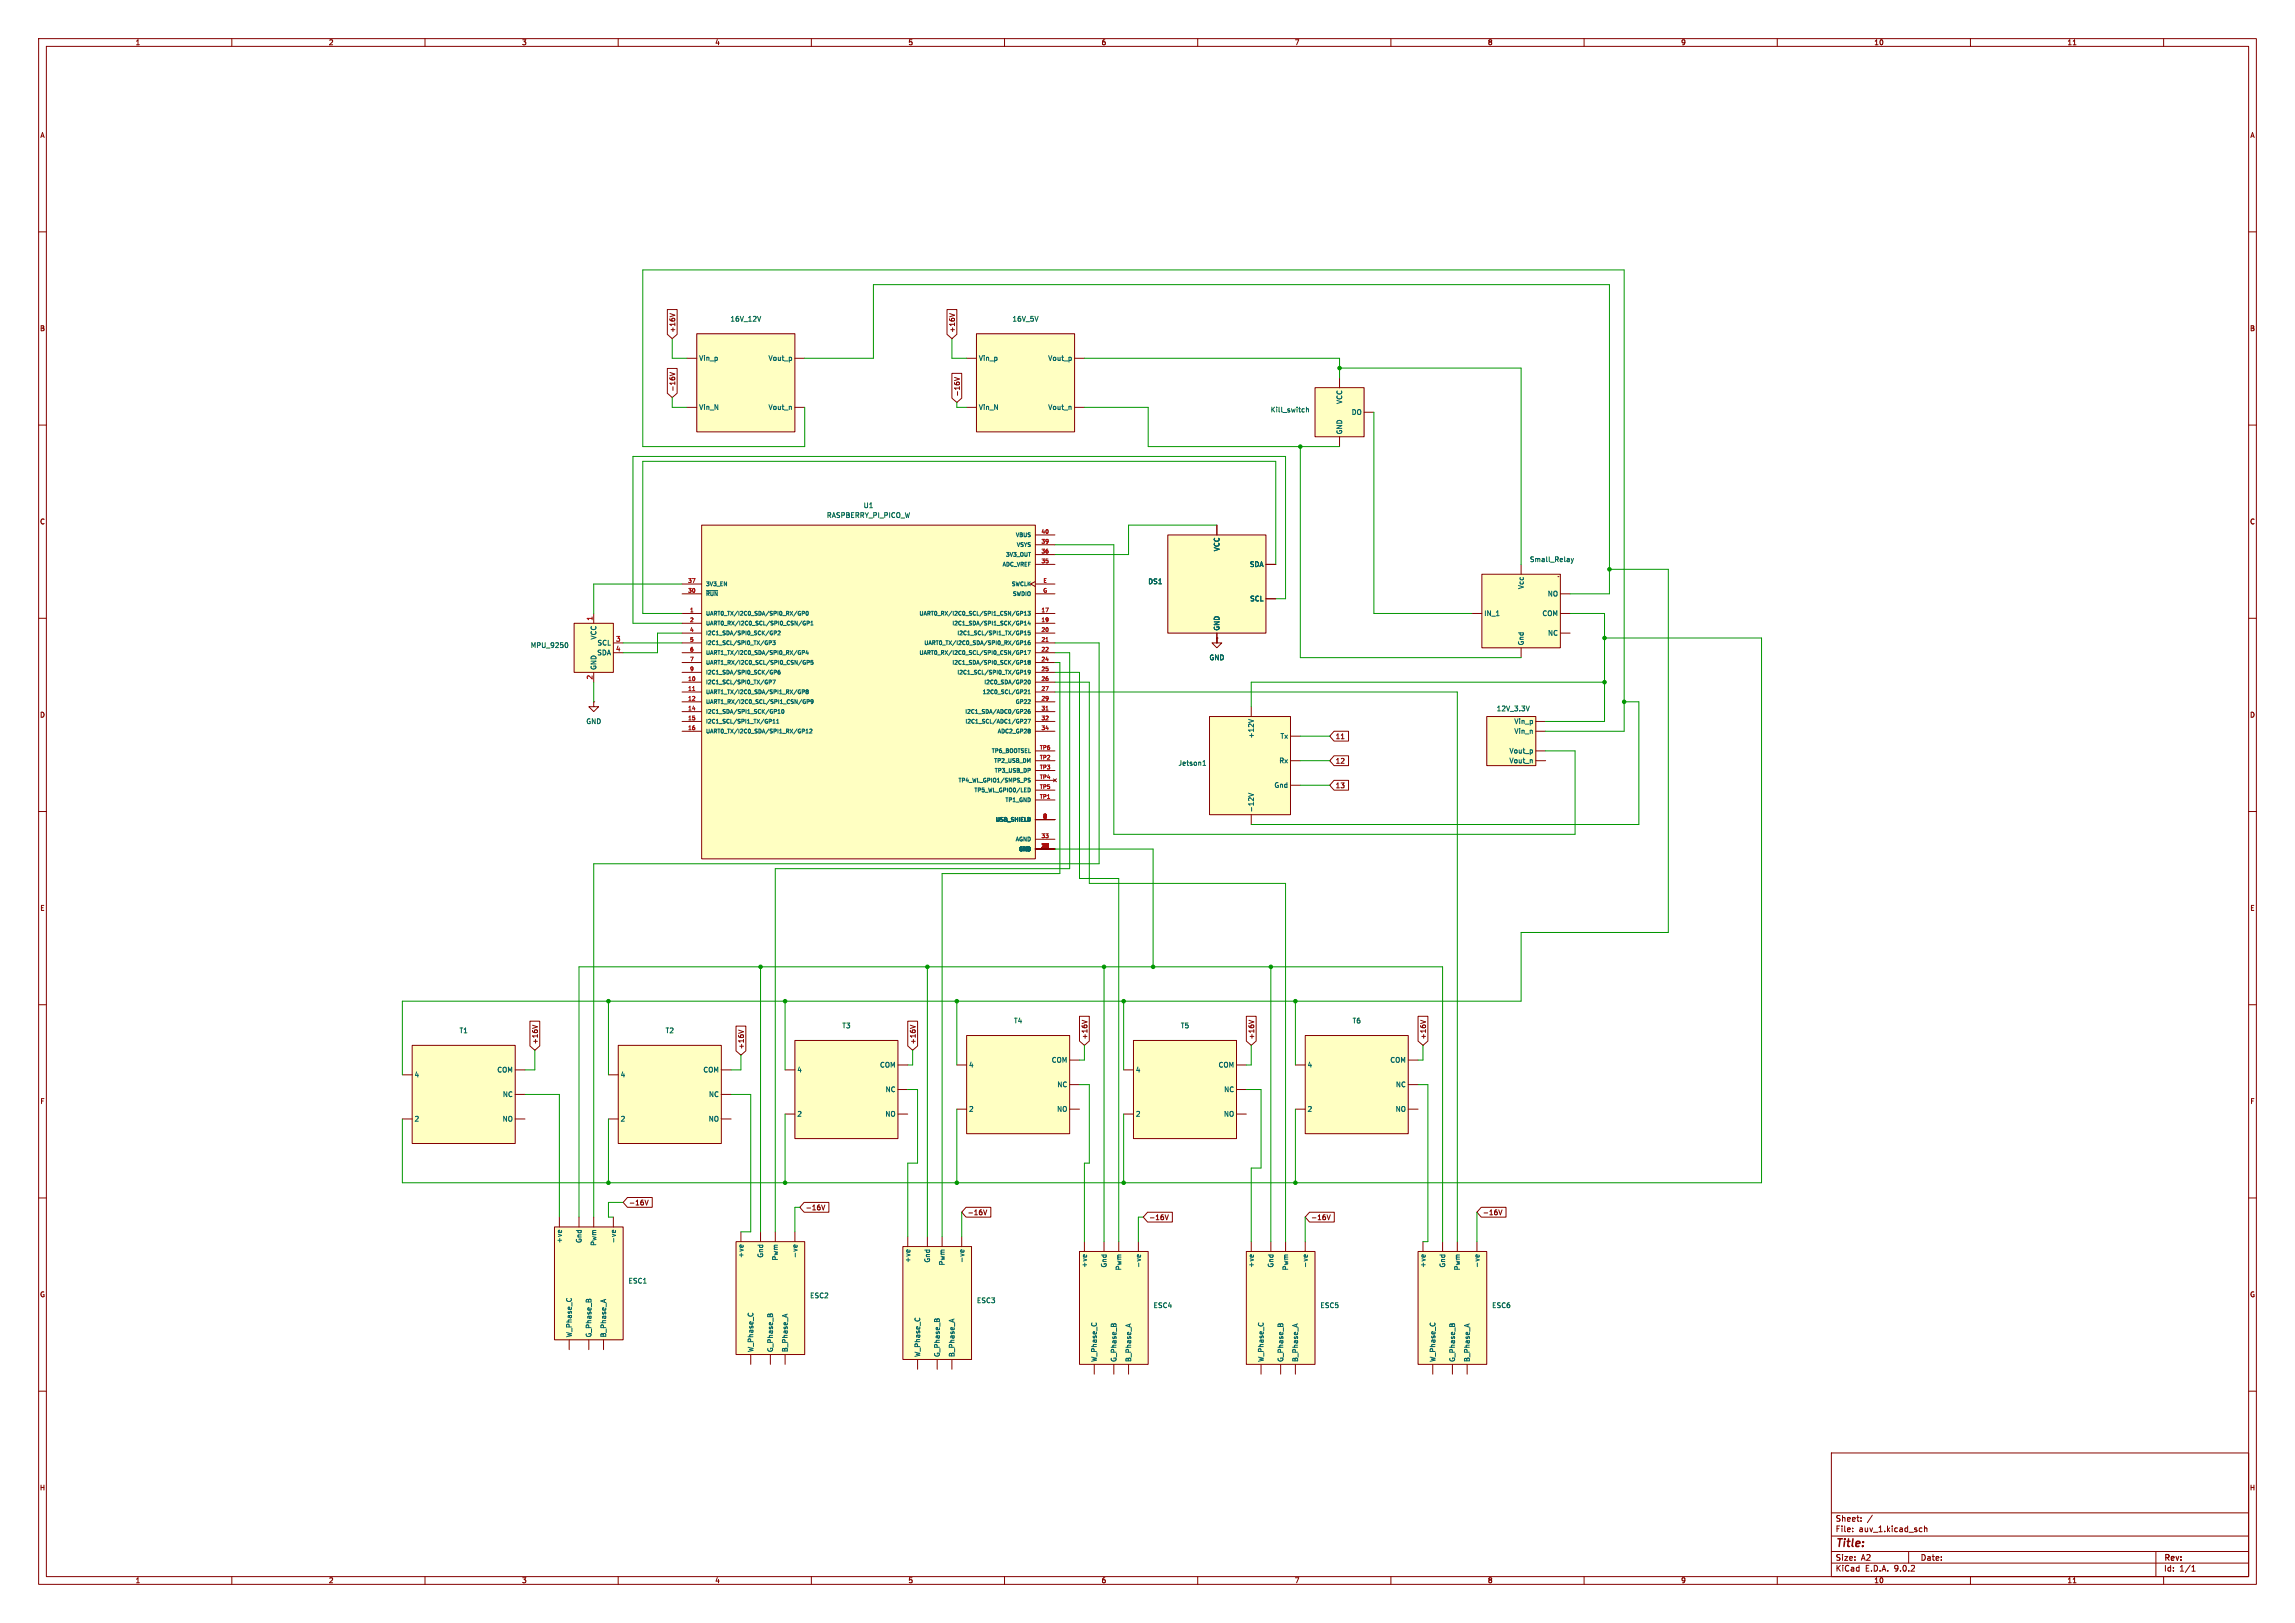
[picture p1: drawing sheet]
<svg xmlns="http://www.w3.org/2000/svg" width="594mm" height="420mm" viewBox="0 0 594 420" stroke-linecap="round" stroke-linejoin="round" font-family="sans-serif">
<defs><g id="words">
<text font-size="2.8" fill="#840000" x="475" y="400.9">Title:</text>
<g font-size="2.1" fill="#840000">
<text x="475" y="394">Sheet:</text>
<text x="475" y="396.7">File:</text>
<text x="481.1" y="396.7">auv_1.kicad_sch</text>
<text x="475" y="406.9">KiCad</text>
<text x="475" y="404.1">Size:</text>
<text x="481.7" y="404.1">A2</text>
<text x="482.7" y="406.9">E.D.A.</text>
<text x="490.3" y="406.9">9.0.2</text>
<text x="497" y="404.1">Date:</text>
<text x="560" y="404.3">Rev:</text>
<text x="560" y="406.9">Id:</text>
<text x="564.1" y="406.9">1/1</text>
</g>
<g font-size="1.8" fill="#840000">
<text x="35" y="11.9">1</text>
<text x="85" y="11.9">2</text>
<text x="135" y="11.9">3</text>
<text x="185" y="11.9">4</text>
<text x="235" y="11.9">5</text>
<text x="285" y="11.9">6</text>
<text x="335" y="11.9">7</text>
<text x="385" y="11.9">8</text>
<text x="435" y="11.9">9</text>
<text x="485" y="11.9">10</text>
<text x="535" y="11.9">11</text>
<text x="10.3" y="35.9">A</text>
<text x="582.3" y="35.9">A</text>
<text x="10.3" y="85.9">B</text>
<text x="174.9" y="86.2" transform="rotate(-90 174.9 86.2)">+16V</text>
<text x="247.3" y="86.2" transform="rotate(-90 247.3 86.2)">+16V</text>
<text x="582.3" y="85.9">B</text>
<text x="174.9" y="101.4" transform="rotate(-90 174.9 101.4)">-16V</text>
<text x="248.6" y="102.7" transform="rotate(-90 248.6 102.7)">-16V</text>
<text x="10.3" y="135.9">C</text>
<text x="582.3" y="135.9">C</text>
<text x="10.3" y="185.9">D</text>
<text x="582.3" y="185.9">D</text>
<text x="345.6" y="191.5">11</text>
<text x="345.6" y="197.8">12</text>
<text x="345.6" y="204.2">13</text>
<text x="10.3" y="235.9">E</text>
<text x="582.3" y="235.9">E</text>
<text x="281.6" y="269.1" transform="rotate(-90 281.6 269.1)">+16V</text>
<text x="324.8" y="269.1" transform="rotate(-90 324.8 269.1)">+16V</text>
<text x="369.3" y="269.1" transform="rotate(-90 369.3 269.1)">+16V</text>
<text x="139.4" y="270.4" transform="rotate(-90 139.4 270.4)">+16V</text>
<text x="192.7" y="271.6" transform="rotate(-90 192.7 271.6)">+16V</text>
<text x="237.2" y="270.4" transform="rotate(-90 237.2 270.4)">+16V</text>
<text x="10.3" y="285.9">F</text>
<text x="582.3" y="285.9">F</text>
<text x="162.7" y="312.1">-16V</text>
<text x="208.4" y="313.4">-16V</text>
<text x="250.3" y="314.6">-16V</text>
<text x="297.3" y="315.9">-16V</text>
<text x="339.2" y="315.9">-16V</text>
<text x="383.7" y="314.6">-16V</text>
<text x="10.3" y="335.9">G</text>
<text x="582.3" y="335.9">G</text>
<text x="10.2" y="385.9">H</text>
<text x="582.2" y="385.9">H</text>
<text x="35" y="409.9">1</text>
<text x="85" y="409.9">2</text>
<text x="135" y="409.9">3</text>
<text x="185" y="409.9">4</text>
<text x="235" y="409.9">5</text>
<text x="285" y="409.9">6</text>
<text x="335" y="409.9">7</text>
<text x="385" y="409.9">8</text>
<text x="435" y="409.9">9</text>
<text x="485" y="409.9">10</text>
<text x="535" y="409.9">11</text>
</g>
<g font-size="1.8" fill="#006464">
<text x="188.9" y="83.4">16V_12V</text>
<text x="261.9" y="83.4">16V_5V</text>
<text x="180.8" y="93.6">Vin_p</text>
<text x="198.8" y="93.6">Vout_p</text>
<text x="253.2" y="93.6">Vin_p</text>
<text x="271.2" y="93.6">Vout_p</text>
<text x="180.8" y="106.3">Vin_N</text>
<text x="198.8" y="106.3">Vout_n</text>
<text x="253.2" y="106.3">Vin_N</text>
<text x="271.2" y="106.3">Vout_n</text>
<text x="328.8" y="106.9">Kill_switch</text>
<text x="347.6" y="104.7" transform="rotate(-90 347.6 104.7)">VCC</text>
<text x="349.7" y="107.5">DO</text>
<text x="347.6" y="112.5" transform="rotate(-90 347.6 112.5)">GND</text>
<text x="223.4" y="131.7">U1</text>
<text x="213.9" y="134.2">RASPBERRY_PI_PICO_W</text>
<text x="315.8" y="142.8" transform="rotate(-90 315.8 142.8)">VCC</text>
<text x="323.4" y="146.9">SDA</text>
<text x="395.9" y="145.6">Small_Relay</text>
<text x="297.1" y="151.4">DS1</text>
<text x="323.4" y="155.8">SCL</text>
<text x="394.6" y="152.6" transform="rotate(-90 394.6 152.6)">Vcc</text>
<text x="400.5" y="154.5">NO</text>
<text x="384" y="159.6">IN_1</text>
<text x="399.1" y="159.6">COM</text>
<text x="137.2" y="167.9">MPU_9250</text>
<text x="154.5" y="167.2">SCL</text>
<text x="154.5" y="165.6" transform="rotate(-90 154.5 165.6)">VCC</text>
<text x="315.8" y="163.3" transform="rotate(-90 315.8 163.3)">GND</text>
<text x="394.6" y="167.1" transform="rotate(-90 394.6 167.1)">Gnd</text>
<text x="400.5" y="164.7">NC</text>
<text x="154.5" y="169.8">SDA</text>
<text x="154.5" y="173.5" transform="rotate(-90 154.5 173.5)">GND</text>
<text x="312.9" y="171">GND</text>
<text x="387.3" y="184.3">12V_3.3V</text>
<text x="151.6" y="187.6">GND</text>
<text x="324.7" y="191.2" transform="rotate(-90 324.7 191.2)">+12V</text>
<text x="331.3" y="191.4">Tx</text>
<text x="391.8" y="187.6">Vin_p</text>
<text x="391.8" y="190.1">Vin_n</text>
<text x="331" y="197.7">Rx</text>
<text x="390.6" y="195.2">Vout_p</text>
<text x="390.6" y="197.7">Vout_n</text>
<text x="304.9" y="198.3">Jetson1</text>
<text x="329.7" y="204.1">Gnd</text>
<text x="324.7" y="210.3" transform="rotate(-90 324.7 210.3)">-12V</text>
<text x="118.8" y="267.6">T1</text>
<text x="172.2" y="267.6">T2</text>
<text x="217.9" y="266.3">T3</text>
<text x="262.3" y="265">T4</text>
<text x="305.5" y="266.3">T5</text>
<text x="350" y="265">T6</text>
<text x="272.1" y="275.2">COM</text>
<text x="359.7" y="275.2">COM</text>
<text x="107.2" y="279">4</text>
<text x="128.6" y="277.7">COM</text>
<text x="160.5" y="279">4</text>
<text x="181.9" y="277.7">COM</text>
<text x="206.2" y="277.7">4</text>
<text x="227.6" y="276.5">COM</text>
<text x="250.7" y="276.5">4</text>
<text x="273.5" y="281.5">NC</text>
<text x="293.9" y="277.7">4</text>
<text x="315.3" y="276.5">COM</text>
<text x="338.3" y="276.5">4</text>
<text x="361.2" y="281.5">NC</text>
<text x="130" y="284.1">NC</text>
<text x="183.4" y="284.1">NC</text>
<text x="229.1" y="282.8">NC</text>
<text x="250.7" y="287.9">2</text>
<text x="273.5" y="287.9">NO</text>
<text x="316.7" y="282.8">NC</text>
<text x="338.3" y="287.9">2</text>
<text x="361.1" y="287.9">NO</text>
<text x="107.2" y="290.4">2</text>
<text x="130" y="290.4">NO</text>
<text x="160.5" y="290.4">2</text>
<text x="183.3" y="290.4">NO</text>
<text x="206.2" y="289.2">2</text>
<text x="229" y="289.2">NO</text>
<text x="293.9" y="289.2">2</text>
<text x="316.7" y="289.2">NO</text>
<text x="145.6" y="321.8" transform="rotate(-90 145.6 321.8)">+ve</text>
<text x="150.7" y="321.8" transform="rotate(-90 150.7 321.8)">Gnd</text>
<text x="154.5" y="322.5" transform="rotate(-90 154.5 322.5)">Pwm</text>
<text x="159.6" y="321.8" transform="rotate(-90 159.6 321.8)">-ve</text>
<text x="192.6" y="325.6" transform="rotate(-90 192.6 325.6)">+ve</text>
<text x="197.7" y="325.6" transform="rotate(-90 197.7 325.6)">Gnd</text>
<text x="201.5" y="326.3" transform="rotate(-90 201.5 326.3)">Pwm</text>
<text x="206.6" y="325.6" transform="rotate(-90 206.6 325.6)">-ve</text>
<text x="235.8" y="326.9" transform="rotate(-90 235.8 326.9)">+ve</text>
<text x="240.9" y="326.9" transform="rotate(-90 240.9 326.9)">Gnd</text>
<text x="244.7" y="327.6" transform="rotate(-90 244.7 327.6)">Pwm</text>
<text x="249.8" y="326.9" transform="rotate(-90 249.8 326.9)">-ve</text>
<text x="281.5" y="328.2" transform="rotate(-90 281.5 328.2)">+ve</text>
<text x="286.6" y="328.1" transform="rotate(-90 286.6 328.1)">Gnd</text>
<text x="290.4" y="328.9" transform="rotate(-90 290.4 328.9)">Pwm</text>
<text x="295.5" y="328.2" transform="rotate(-90 295.5 328.2)">-ve</text>
<text x="324.7" y="328.2" transform="rotate(-90 324.7 328.2)">+ve</text>
<text x="329.8" y="328.1" transform="rotate(-90 329.8 328.1)">Gnd</text>
<text x="333.6" y="328.9" transform="rotate(-90 333.6 328.9)">Pwm</text>
<text x="338.7" y="328.2" transform="rotate(-90 338.7 328.2)">-ve</text>
<text x="369.2" y="328.2" transform="rotate(-90 369.2 328.2)">+ve</text>
<text x="374.2" y="328.1" transform="rotate(-90 374.2 328.1)">Gnd</text>
<text x="378.1" y="328.9" transform="rotate(-90 378.1 328.9)">Pwm</text>
<text x="383.1" y="328.2" transform="rotate(-90 383.1 328.2)">-ve</text>
<text x="162.6" y="332.3">ESC1</text>
<text x="209.6" y="336.1">ESC2</text>
<text x="252.7" y="337.4">ESC3</text>
<text x="298.5" y="338.7">ESC4</text>
<text x="341.6" y="338.7">ESC5</text>
<text x="386.1" y="338.7">ESC6</text>
<text x="148.2" y="346.2" transform="rotate(-90 148.2 346.2)">W_Phase_C</text>
<text x="153.3" y="346.2" transform="rotate(-90 153.3 346.2)">G_Phase_B</text>
<text x="157.1" y="346.2" transform="rotate(-90 157.1 346.2)">B_Phase_A</text>
<text x="195.2" y="350" transform="rotate(-90 195.2 350)">W_Phase_C</text>
<text x="200.3" y="350" transform="rotate(-90 200.3 350)">G_Phase_B</text>
<text x="204.1" y="350" transform="rotate(-90 204.1 350)">B_Phase_A</text>
<text x="238.4" y="351.3" transform="rotate(-90 238.4 351.3)">W_Phase_C</text>
<text x="243.4" y="351.3" transform="rotate(-90 243.4 351.3)">G_Phase_B</text>
<text x="247.2" y="351.3" transform="rotate(-90 247.2 351.3)">B_Phase_A</text>
<text x="284.1" y="352.6" transform="rotate(-90 284.1 352.6)">W_Phase_C</text>
<text x="289.2" y="352.6" transform="rotate(-90 289.2 352.6)">G_Phase_B</text>
<text x="293" y="352.6" transform="rotate(-90 293 352.6)">B_Phase_A</text>
<text x="327.3" y="352.6" transform="rotate(-90 327.3 352.6)">W_Phase_C</text>
<text x="332.3" y="352.6" transform="rotate(-90 332.3 352.6)">G_Phase_B</text>
<text x="336.1" y="352.6" transform="rotate(-90 336.1 352.6)">B_Phase_A</text>
<text x="371.7" y="352.6" transform="rotate(-90 371.7 352.6)">W_Phase_C</text>
<text x="376.8" y="352.6" transform="rotate(-90 376.8 352.6)">G_Phase_B</text>
<text x="380.6" y="352.6" transform="rotate(-90 380.6 352.6)">B_Phase_A</text>
</g>
<g font-size="1.8" fill="#a90000">
<text x="153.4" y="160.7" transform="rotate(-90 153.4 160.7)">1</text>
<text x="159.3" y="166.1">3</text>
<text x="159.3" y="168.7">4</text>
<text x="153.4" y="176" transform="rotate(-90 153.4 176)">2</text>
</g>
<g font-size="1.4" fill="#006464">
<text x="262.8" y="139.2">VBUS</text>
<text x="263" y="141.7">VSYS</text>
<text x="259.3" y="146.8">ADC_VREF</text>
<text x="260.2" y="144.2">3V3_OUT</text>
<text x="182.6" y="151.9">3V3_EN</text>
<text x="182.6" y="154.4">~{RUN}</text>
<text x="261.7" y="151.9">SWCLK</text>
<text x="262" y="154.4">SWDIO</text>
<text x="182.6" y="159.5">UART0_TX/I2C0_SDA/SPI0_RX/GP0</text>
<text x="237.8" y="159.5">UART0_RX/I2C0_SCL/SPI1_CSN/GP13</text>
<text x="182.6" y="162">UART0_RX/I2C0_SCL/SPI0_CSN/GP1</text>
<text x="182.6" y="164.6">I2C1_SDA/SPI0_SCK/GP2</text>
<text x="182.6" y="167.1">I2C1_SCL/SPI0_TX/GP3</text>
<text x="239.1" y="167.1">UART0_TX/I2C0_SDA/SPI0_RX/GP16</text>
<text x="246.3" y="162">I2C1_SDA/SPI1_SCK/GP14</text>
<text x="247.6" y="164.6">I2C1_SCL/SPI1_TX/GP15</text>
<text x="182.6" y="169.6">UART1_TX/I2C0_SDA/SPI0_RX/GP4</text>
<text x="182.6" y="172.2">UART1_RX/I2C0_SCL/SPI0_CSN/GP5</text>
<text x="237.8" y="169.6">UART0_RX/I2C0_SCL/SPI0_CSN/GP17</text>
<text x="246.3" y="172.2">I2C1_SDA/SPI0_SCK/GP18</text>
<text x="182.6" y="174.7">I2C1_SDA/SPI0_SCK/GP6</text>
<text x="182.6" y="177.3">I2C1_SCL/SPI0_TX/GP7</text>
<text x="182.6" y="179.8">UART1_TX/I2C0_SDA/SPI1_RX/GP8</text>
<text x="247.6" y="174.7">I2C1_SCL/SPI0_TX/GP19</text>
<text x="254.2" y="179.8">12C0_SCL/GP21</text>
<text x="254.6" y="177.3">I2C0_SDA/GP20</text>
<text x="182.6" y="182.3">UART1_RX/I2C0_SCL/SPI1_CSN/GP9</text>
<text x="182.6" y="184.9">I2C1_SDA/SPI1_SCK/GP10</text>
<text x="249.7" y="184.9">I2C1_SDA/ADC0/GP26</text>
<text x="262.7" y="182.3">GP22</text>
<text x="182.6" y="187.4">I2C1_SCL/SPI1_TX/GP11</text>
<text x="182.6" y="190">UART0_TX/I2C0_SDA/SPI1_RX/GP12</text>
<text x="249.7" y="187.4">I2C1_SCL/ADC1/GP27</text>
<text x="258.1" y="190">ADC2_GP28</text>
<text x="256.5" y="195">TP6_BOOTSEL</text>
<text x="257.2" y="197.6">TP2_USB_DM</text>
<text x="247.9" y="202.7">TP4_WL_GPIO1/SMPS_PS</text>
<text x="257.3" y="200.1">TP3_USB_DP</text>
<text x="252" y="205.2">TP5_WL_GPIO0/LED</text>
<text x="260.1" y="207.7">TP1_GND</text>
<text x="257.6" y="212.8">USB_SHIELD</text>
<text x="262.7" y="217.9">AGND</text>
<text x="263.6" y="220.4">GND</text>
</g>
<g font-size="1.4" fill="#a90000">
<text x="269.4" y="138.2">40</text>
<text x="269.4" y="140.7">39</text>
<text x="269.4" y="143.3">36</text>
<text x="269.4" y="145.8">35</text>
<text x="178" y="150.9">37</text>
<text x="178" y="153.4">30</text>
<text x="269.9" y="153.4">G</text>
<text x="269.9" y="150.9">E</text>
<text x="178.5" y="158.5">1</text>
<text x="178.5" y="161">2</text>
<text x="269.4" y="158.5">17</text>
<text x="269.4" y="161">19</text>
<text x="178.5" y="163.6">4</text>
<text x="178.5" y="166.1">5</text>
<text x="269.4" y="163.6">20</text>
<text x="269.4" y="166.1">21</text>
<text x="178.5" y="168.7">6</text>
<text x="178.5" y="171.2">7</text>
<text x="178.5" y="173.7">9</text>
<text x="269.4" y="168.7">22</text>
<text x="269.4" y="171.2">24</text>
<text x="269.4" y="173.7">25</text>
<text x="178" y="176.3">10</text>
<text x="178" y="178.8">11</text>
<text x="269.4" y="176.3">26</text>
<text x="269.4" y="178.8">27</text>
<text x="178" y="181.4">12</text>
<text x="178" y="183.9">14</text>
<text x="269.4" y="181.4">29</text>
<text x="269.4" y="183.9">31</text>
<text x="178" y="186.4">15</text>
<text x="178" y="189">16</text>
<text x="269.4" y="186.4">32</text>
<text x="269.4" y="189">34</text>
<text x="269" y="194.1">TP6</text>
<text x="269" y="196.6">TP2</text>
<text x="269" y="199.1">TP3</text>
<text x="269" y="201.7">TP4</text>
<text x="269" y="204.2">TP5</text>
<text x="269" y="206.8">TP1</text>
<text x="269.9" y="211.8">B</text>
<text x="269.4" y="216.9">33</text>
<text x="269.4" y="219.5">13</text>
<text x="269.9" y="219.5">F</text>
</g>
</g></defs>
<g fill="none" stroke="#840000" stroke-width=".26">
<path d="M10 10h574v400h-574zM12 12h570v396h-570zM60 10v2M110 10v2M160 10v2M210 10v2M260 10v2M310 10v2M360 10v2M410 10v2M460 10v2M510 10v2"/>
<path d="M536.6 11.6h.7M560 10v2M10 60h2M582 60h2M10 110h2M582 110h2M10 160h2M582 160h2M10 210h2M582 210h2M10 260h2M582 260h2"/>
<path d="M10 310h2M582 310h2M10 360h2M474 376h108v32h-108zM582 360h2M474 397.5h108M474 391.5h108M479.5 396.2v.2M479.5 395.4v.2M481.7 393.5v.2M481.7 392.7v.2M484.6 392.1l-1.3 1.9"/>
<path d="M497 395.4h.5M497.5 396.3l-.5 .1M498.1 395.5l.6-.1v1M498.1 394.9v1.5M60 408v2M110 408v2M160 408v2M210 408v2M260 408v2M310 408v2M360 408v2M410 408v2"/>
<path d="M460 408v2M474 404.5h108M474 401.5h108M494 401.5v3M510 408v2M536.6 409.6h.7M558 401.5v6.5M560 408v2M567.3 406.6h.9M567.3 405.5l.4-.4v1.5"/>
</g>
<path d="M190.5 321.3h17.8v29.2h-17.8z" fill="#ffffc2"/>
<path d="M191.8 318.8v2.5M196.8 318.8v2.5M200.7 318.8v2.5M205.7 318.8v2.5M190.5 321.3h17.8v29.2h-17.8zM194.3 350.5v2.6M199.4 350.5v2.6M203.2 350.5v2.6" fill="none" stroke="#840000" stroke-width=".26"/>
<path d="M191.6 322.2h.2l.1 .6M205.5 322.7v-.4l.3-.1 .1 .6M206.3 322.2v.5M203.8 340.1l-1.3 .4" fill="none" stroke="#006464" stroke-width=".26"/>
<path d="M337.8 268h26.7v25.4h-26.7z" fill="#ffffc2"/>
<path d="M335.3 275.6h2.5M337.8 268h26.7v25.4h-26.7zM364.5 274.3h2.5M335.3 287h2.5M364.5 287h2.5M364.5 280.7h2.5" fill="none" stroke="#840000" stroke-width=".26"/>
<path d="M180.3 86.4h25.4v25.4h-25.4z" fill="#ffffc2"/>
<path d="M177.8 92.7h2.5M180.3 86.4h25.4v25.4h-25.4zM205.7 92.7h2.6M177.8 105.4h2.5M205.7 105.4h2.6" fill="none" stroke="#840000" stroke-width=".26"/>
<path d="M196.9 81.9l-.4 1.2" fill="none" stroke="#006464" stroke-width=".26"/>
<path d="M252.7 86.4h25.4v25.4h-25.4z" fill="#ffffc2"/>
<path d="M250.2 92.7h2.5M252.7 86.4h25.4v25.4h-25.4zM278.1 92.7h2.6M250.2 105.4h2.5M278.1 105.4h2.6" fill="none" stroke="#840000" stroke-width=".26"/>
<path d="M181.6 135.9h86.4v86.4h-86.4z" fill="#ffffc2"/>
<g fill="none" stroke="#840000" stroke-width=".26">
<path d="M181.6 135.9h86.4v86.4h-86.4zM268 138.4h5M176.5 151.1h5.1M176.5 153.7h5.1M176.5 158.8h5.1M268 150.5l-1.3 .6 1.3 .7M268 151.1h5M268 153.7h5M268 158.8h5M268 141h5M268 143.5h5M268 146.1h5"/>
<path d="M176.5 161.3h5.1M176.5 163.8h5.1M176.5 166.4h5.1M176.5 168.9h5.1M176.5 171.5h5.1M176.5 174h5.1M176.5 176.5h5.1M176.5 179.1h5.1M268 161.3h5M268 163.8h5M268 166.4h5M268 168.9h5"/>
<path d="M268 171.5h5M268 174h5M268 176.5h5M268 179.1h5M176.5 181.6h5.1M176.5 184.2h5.1M176.5 186.7h5.1M176.5 189.2h5.1M268 181.6h5M268 184.2h5M268 186.7h5M268 189.2h5"/>
<path d="M268 194.3h5M268 196.9h5M268 199.4h5M268 201.9h5M268 204.5h5M268 207h5M268 212.1h5M268 217.2h5M268 219.7h5M272.7 201.5l.7 .8M273.4 201.5l-.7 .8"/>
</g>
<g fill="none" stroke="#006464" stroke-width=".26">
<path d="M182.8 152.8h3M206.8 158.2h.4M207 158.8h.2v.3l-.4 .1M207.6 158.7h.5l.1-.4-.6-.1v1M208.8 158.2a.44 .44 0 0 1 .4 .5 .44 .44 0 0 1-.5 .4zM209 158.2l.1 .1M264.6 158.2h-.5v1M264.6 158.7h-.5M264.6 158.2l.1 .1M264.7 158.3v.3M264.7 158.6l-.1 .1M265.1 159.2h.6"/>
<path d="M265.1 158.5l.3-.3v1M266 158.2h.7l-.4 .4h.3M266.6 158.6v.1M266.6 158.7v.5l-.6-.1M199.1 166.3h.5v-.4l-.5-.1v1M199.1 176.5h.5v-.4l-.5-.1v1M200 165.8h.6l-.3 .4 .3 .1v.4h-.6M200 176h.7l-.5 1M200.4 163.8h.5v-.4l-.5-.1v1M200.4 174l.5-.1v-.4l-.5-.1v1.1M201.4 163.4l.3-.1 .2 .3-.6 .7h.6M201.4 174l.1-.2 .4 .2-.1 .4h-.4"/>
<path d="M201.4 174.4h.1M201.8 173.4l-.4 .3v.7M206.8 168.4h.4M206.8 178.6h.4M207 168.9h.2v.4h-.4M207 179.1h.2v.3l-.4 .1M207.6 168.9l.5-.1 .1-.3-.6-.1v1M207.6 179h.5l.1-.4-.6-.1v1M208.4 160.8a.46 .46 0 0 0-.6 .5 .46 .46 0 0 0 .7 .4v-.4h-.2M208.4 170.9a.46 .46 0 0 0-.6 .5 .46 .46 0 0 0 .7 .4v-.3h-.2M208.7 178.6l.1 .4M208.7 178.6h.4l-.1 .4"/>
<path d="M208.7 178.6h.1M208.8 179l-.2 .1 .2 .4 .4-.2-.2-.3M208.8 179h.2M208.9 168.3l-.3 .7h.6M208.9 161.3l.5-.1v-.4l-.5-.1v1.1M208.9 171.4h.5v-.4l-.5-.1v1M209.1 168.7v.7M209.9 161.8h.5M209.9 161l.3-.3v1.1M210.4 170.9h-.5v.5l.5-.1v.5h-.5M264.1 166.3h.5l.1-.4-.6-.1v1M264.5 170.9l.2 .2-.2 .3"/>
<path d="M264.6 168.4h-.5v1M264.6 168.8l-.5 .1M264.6 160.8v.4M264.6 163.3v.5M264.6 173.5v.4M264.6 168.4l.1 .1M264.7 168.5v.3M264.7 168.8h-.1M265.1 161.8h.6M265.1 164.3h.6M265.1 166.8h.6M265.1 169.4h.6"/>
<path d="M265.1 171.9h.6M265.1 174.5h.6M265.1 161l.3-.3v1.1M265.1 163.6l.3-.3v1M265.1 166.1l.3-.3v1M265.1 168.6l.3-.2v1M265.1 171.2l.3-.3v1M265.1 173.7l.3-.3v1.1M265.3 178.5l.3 .1M265.6 178.6h.1M265.6 178.6v.4l-.5 .5h.6M266 168.4h.7l-.4 1"/>
<path d="M266.1 164.2h.5M266.1 179.5h.6M266.1 178.8l.3-.3v1M266.2 176h.1a.47 .47 0 0 1 .4 .5 .47 .47 0 0 1-.5 .4zM266.3 171.3l-.2-.2 .2-.2 .4 .2-.2 .2M266.3 171.3l-.2 .2 .2 .4 .3-.1v-.4M266.3 171.3h.2M266.3 160.7l-.2 .7h.6M266.5 171.3l.1 .1M266.6 165.8l-.5 .3v.5l.2 .2 .3-.1v-.4l-.3-.1-.2 .2M266.6 174h-.5l.1-.5 .3-.1 .2 .2-.1 .6-.4 .3M266.6 161.1v.7"/>
<path d="M266.6 171.4h.1M266.6 163.3h-.5v.5l.5-.1v.5M266.6 164.2h.1M266.6 174h.1M266.7 173.9l-.1 .1M199.1 186.1l.6 .2-.1 .3-.5 .1M200 186.4l.3-.3v1.1M200 187.2h.6M200.9 183.7v.3M201 187.2h.6M201 186.4l.3-.3v1.1M201.4 184.6h.5"/>
<path d="M201.4 183.9l.2-.3v1M202.4 183.7l.2-.1a.47 .47 0 0 1 .3 .5 .47 .47 0 0 1-.5 .4zM207.6 189.2h.5l.1-.4-.6-.1v1M208.4 181.1a.46 .46 0 0 0-.6 .5 .46 .46 0 0 0 .7 .4v-.4h-.2M208.6 189l.3-.3v1M208.6 189.7h.6M208.9 181.6l.5-.1v-.3l-.5-.1v1M209.6 188.8l.4-.1 .2 .3-.7 .7h.7M210.4 181.5l-.1 .2-.3-.1-.1-.4 .4-.1 .1 .1v.6l-.4 .3M265.1 183.7l.4-.1 .2 .3-.6 .7h.6M265.1 186.2l.4-.1 .2 .3-.6 .8h.6M266 186.1h.7l-.4 1.1"/>
<path d="M266.1 184.2l.2-.2h.3v.5M266.6 183.6h-.3l-.2 .4v.5l.5 .1M266.6 184.5v.1M266.1 203.9a.51 .51 0 0 1 .6 .5 .51 .51 0 0 1-.6 .5M266.7 201.4l-.6 .1a.42 .42 0 0 0 .5 .5v.3h-.5"/>
</g>
<path d="M179.3 178.7h.5M270.7 166h.6M270.7 183.8h.6" fill="none" stroke="#a90000" stroke-width=".26"/>
<path d="M322.6 323.9h17.8v29.2h-17.8z" fill="#ffffc2"/>
<path d="M322.6 323.9h17.8v29.2h-17.8zM323.8 321.3v2.6M328.9 321.3v2.6M332.7 321.3v2.6M337.8 321.3v2.6M326.4 353.1v2.5M331.5 353.1v2.5M335.3 353.1v2.5" fill="none" stroke="#840000" stroke-width=".26"/>
<path d="M323.6 324.8l.3-.1 .1 .6M337.6 325.2v-.3l.3-.2 .1 .6M338.3 324.8v.4M335.9 342.6l-1.3 .4" fill="none" stroke="#006464" stroke-width=".26"/>
<path d="M302.3 138.4h25.4v25.4h-25.4z" fill="#ffffc2"/>
<path d="M302.3 138.4h25.4v25.4h-25.4zM315 135.9v2.5M327.7 146.1h2.5M327.7 154.9h2.5M315 163.8v2.6" fill="none" stroke="#840000" stroke-width=".26"/>
<path d="M367 323.9h17.8v29.2h-17.8z" fill="#ffffc2"/>
<path d="M367 323.9h17.8v29.2h-17.8zM368.3 321.3v2.6M373.4 321.3v2.6M377.2 321.3v2.6M382.3 321.3v2.6M370.8 353.1v2.5M375.9 353.1v2.5M379.7 353.1v2.5" fill="none" stroke="#840000" stroke-width=".26"/>
<path d="M368.1 324.8l.2-.1 .2 .6M382.1 325.2l-.1-.3 .3-.2 .1 .6M382.8 324.8v.4M380.3 342.6l-1.3 .4" fill="none" stroke="#006464" stroke-width=".26"/>
<path d="M383.5 148.6h20.4v19h-20.4z" fill="#ffffc2"/>
<path d="M381 158.8h2.5M383.5 148.6h20.4v19h-20.4zM393.7 146.1v2.5M403.2 149.2h.1M403.9 158.8h2.5M403.9 153.7h2.5M393.7 167.6v2.6M403.9 163.8h2.5" fill="none" stroke="#840000" stroke-width=".26"/>
<path d="M406.7 144.5l.3 .9M407 145.4l-.3 .4M407.3 144.5l-.3 .9" fill="none" stroke="#006464" stroke-width=".26"/>
<path d="M205.7 269.2h26.7v25.4h-26.7z" fill="#ffffc2"/>
<path d="M203.2 276.9h2.5M205.7 269.2h26.7v25.4h-26.7zM232.4 275.6h2.5M203.2 288.3h2.5M232.4 288.3h2.5M232.4 281.9h2.5" fill="none" stroke="#840000" stroke-width=".26"/>
<path d="M384.8 185.4h12.7v12.7h-12.7z" fill="#ffffc2"/>
<path d="M384.8 185.4h12.7v12.7h-12.7zM397.5 186.7h2.5M397.5 189.2h2.5M397.5 194.3h2.5M397.5 196.9h2.5" fill="none" stroke="#840000" stroke-width=".26"/>
<path d="M395.8 182.7l-.4 1.3" fill="none" stroke="#006464" stroke-width=".26"/>
<path d="M340.4 100.3h12.7v12.7h-12.7z" fill="#ffffc2"/>
<path d="M346.7 97.8v2.5M340.4 100.3h12.7v12.7h-12.7zM346.7 113v2.6M353.1 106.7h2.5M153.7 181.6v1.3h1.2l-1.2 1.3-1.3-1.3h1.3M153.7 181.6h.1" fill="none" stroke="#840000" stroke-width=".26"/>
<path d="M337.5 105.8h.1M337.6 106.6h-.1M338.1 105.4v1.2M338.1 105.9l.5-.1 .1 .8" fill="none" stroke="#006464" stroke-width=".26"/>
<path d="M148.6 161.3h10.1v12.7h-10.1z" fill="#ffffc2"/>
<path d="M153.7 158.8v2.5M148.6 161.3h10.1v12.7h-10.1zM153.7 174v2.5M158.7 166.4h2.6M158.7 168.9h2.6" fill="none" stroke="#840000" stroke-width=".26"/>
<path d="M146.5 166.3a.68 .68 0 0 1 .5 .6 .68 .68 0 0 1-.5 .7" fill="none" stroke="#006464" stroke-width=".26"/>
<path d="M313.1 185.4h20.9v25.4h-20.9z" fill="#ffffc2"/>
<path d="M313.1 185.4h20.9v25.4h-20.9zM323.8 182.9v2.5M334 190.5h2.5M334 196.9h2.5M323.8 210.8v2.6M334 203.2h2.5" fill="none" stroke="#840000" stroke-width=".26"/>
<path d="M311.3 198.1h.8M311.3 197.2l.4-.4v1.3M323.2 186.1l1.2 .5M323.2 205.3l1.2 .4-1.2 .4" fill="none" stroke="#006464" stroke-width=".26"/>
<path d="M106.7 270.5h26.6v25.4h-26.6z" fill="#ffffc2"/>
<path d="M104.1 278.1h2.6M106.7 270.5h26.6v25.4h-26.6zM133.3 276.9h2.6M104.1 289.6h2.6M133.3 289.6h2.6M133.3 283.2h2.6" fill="none" stroke="#840000" stroke-width=".26"/>
<path d="M279.4 323.9h17.8v29.2h-17.8z" fill="#ffffc2"/>
<path d="M279.4 323.9h17.8v29.2h-17.8zM280.7 321.3v2.6M285.7 321.3v2.6M289.6 321.3v2.6M294.6 321.3v2.6M283.2 353.1v2.5M288.3 353.1v2.5M292.1 353.1v2.5" fill="none" stroke="#840000" stroke-width=".26"/>
<path d="M280.5 324.8l.2-.1 .1 .6M294.4 325.2v-.3l.3-.2 .1 .6M295.2 324.8v.4M292.7 342.6l-1.3 .4" fill="none" stroke="#006464" stroke-width=".26"/>
<path d="M160 270.5h26.7v25.4h-26.7z" fill="#ffffc2"/>
<path d="M157.5 278.1h2.5M160 270.5h26.7v25.4h-26.7zM186.7 276.9h2.5M157.5 289.6h2.5M186.7 289.6h2.5M186.7 283.2h2.5" fill="none" stroke="#840000" stroke-width=".26"/>
<path d="M233.7 322.6h17.8v29.2h-17.8z" fill="#ffffc2"/>
<path d="M233.7 322.6h17.8v29.2h-17.8zM234.9 320v2.6M240 320v2.6M243.8 320v2.6M248.9 320v2.6M237.5 351.8v2.5M242.6 351.8v2.5M246.4 351.8v2.5" fill="none" stroke="#840000" stroke-width=".26"/>
<path d="M234.7 323.5l.3-.1 .1 .6M248.7 324v-.4l.3-.2 .1 .6M249.4 323.5v.5M247 341.3l-1.3 .4" fill="none" stroke="#006464" stroke-width=".26"/>
<path d="M293.4 269.2h26.6v25.4h-26.6z" fill="#ffffc2"/>
<path d="M290.8 276.9h2.6M293.4 269.2h26.6v25.4h-26.6zM320 275.6h2.6M290.8 288.3h2.6M320 288.3h2.6M320 281.9h2.6" fill="none" stroke="#840000" stroke-width=".26"/>
<path d="M143.5 317.5h17.8v29.2h-17.8z" fill="#ffffc2"/>
<path d="M315 165.1v1.3h1.2l-1.2 1.2-1.3-1.2h1.3M315 165.1h.1M143.5 317.5h17.8v29.2h-17.8zM144.8 315v2.5M149.9 315v2.5M153.7 315v2.5M158.7 315v2.5M147.3 346.7v2.6M152.4 346.7v2.6M156.2 346.7v2.6" fill="none" stroke="#840000" stroke-width=".26"/>
<path d="M144.6 318.4h.2l.1 .6M158.5 318.9v-.4l.3-.1 .1 .6M159.3 318.4v.5M156.8 336.2l-1.3 .5" fill="none" stroke="#006464" stroke-width=".26"/>
<path d="M250.2 268h26.7v25.4h-26.7z" fill="#ffffc2"/>
<g fill="none" stroke="#840000" stroke-width=".26">
<path d="M172.7 80.1h2.6v6.4l-1.3 1.1-1.3-1.1zM172.7 95.3h2.6v6.5l-1.3 1.1-1.3-1.1zM173.4 81.1l1.3 .5M173.4 96.4l1.3 .4-1.3 .4M245.1 80.1h2.6v6.4l-1.3 1.1-1.3-1.1zM245.8 81.1l1.3 .5M246.4 96.6h2.5v6.4l-1.3 1.1-1.2-1.1zM247.1 97.7l1.2 .4-1.2 .4M315 135.9v2.5M327.7 146.1h2.5M327.7 154.9h2.5M315 165.1h.1"/>
<path d="M315 163.8v2.6M345.3 189.2h3.7v2.6h-3.7l-1.1-1.3zM345.3 195.6h3.7v2.5h-3.7l-1.1-1.2zM347.2 191.2h.7M345.3 201.9h3.7v2.6h-3.7l-1.1-1.3zM137.2 264.3h2.5v6.4l-1.3 1.1-1.2-1.1zM137.8 265.3l1.3 .4M190.5 265.5h2.5v6.4l-1.2 1.2-1.3-1.2zM191.2 266.6l1.2 .4M234.9 264.3h2.6v6.4l-1.3 1.1-1.3-1.1zM235.6 265.3l1.3 .4M247.6 275.6h2.6"/>
<path d="M250.2 268h26.7v25.4h-26.7zM276.9 274.3h2.5M279.4 263h2.5v6.4l-1.2 1.1-1.3-1.1zM280.1 264l1.2 .4M322.6 263h2.5v6.4l-1.3 1.1-1.2-1.1zM323.3 264l1.2 .4M367 263h2.6v6.4l-1.3 1.1-1.3-1.1zM367.7 264l1.3 .4M247.6 287h2.6M276.9 287h2.5M276.9 280.7h2.5M162.4 309.9h6.4v2.5h-6.4l-1.1-1.2z"/>
<path d="M166.9 310.6l.5 1.2 .4-1.2M208.1 311.1h6.4v2.6h-6.4l-1.1-1.3zM212.7 311.8l.4 1.3 .4-1.3M250 312.4h6.4v2.6h-6.4l-1.1-1.3zM254.6 313.1l.4 1.3 .4-1.3M297 313.7h6.4v2.5h-6.4l-1.1-1.2zM301.6 314.4l.4 1.2 .4-1.2M338.9 313.7h6.4v2.5h-6.4l-1.1-1.2zM343.5 314.4l.4 1.2 .4-1.2M383.4 312.4h6.4v2.6h-6.4l-1.1-1.3zM387.9 313.1l.4 1.3 .5-1.3"/>
</g>
<g fill="none" stroke="#009600" stroke-width=".26">
<path d="M174 87.6v5.1h3.8M208.3 92.7h17.8v-19h190.5v80h-10.2M246.4 87.6v5.1h3.8M280.7 92.7h66v5.1M346.7 95.3h47v50.8M174 102.9v2.5h3.8M208.3 105.4v10.2h-41.9v-45.7h254v119.3h-20.4M247.6 104.1v1.3h2.6M280.7 105.4h16.5v10.2h49.5M336.5 115.6v54.6h57.2M355.6 106.7v52.1h25.4M315 135.9h-22.9v7.6h-19.1"/>
<path d="M176.5 151.1h-22.8v7.7M273 141h15.3v74.9h119.4v-21.6h-7.7M330.2 146.1v-26.7h-163.8v39.4h10.1M330.2 154.9h2.5v-36.8h-168.9v43.2h12.7M406.4 158.8h8.9v27.9h-15.3M416.6 147.3h15.2v94h-38.1v17.8h-289.6v19M153.7 176.5v5.1M161.3 166.4h15.2M176.5 163.8h-6.3v5.1h-8.9M273 166.4h11.5v57.1h-130.8v91.5M273 168.9h3.9v55.9h-76.2v94M273 171.5h1.3v54.6h-30.5v93.9"/>
<path d="M273 176.5h8.9v52.1h50.8v92.7M273 174h6.4v53.3h10.2v94M273 179.1h104.2v142.2M315 165.1v1.3M415.3 176.5h-91.5v6.4M415.3 165.1h40.6v141h-351.8v-16.5M336.5 190.5h7.7M336.5 196.9h7.7M420.4 181.6h3.8v31.8h-100.4M273 219.7h25.4v30.5M336.5 203.2h7.7M157.5 259.1v19"/>
<path d="M196.8 250.2v68.6M203.2 259.1v17.8M240 250.2v69.8M247.6 259.1v16.5M285.7 250.2v71.1M290.8 259.1v17.8M328.9 250.2v71.1M335.3 259.1v16.5M138.4 271.8v5.1h-2.5M191.8 273.1v3.8h-2.6M236.2 271.8v3.8h-1.3M280.7 270.5v3.8h-1.3"/>
<path d="M323.8 270.5v5.1h-1.2M368.3 270.5v3.8h-1.3M135.9 283.2h8.9v31.8M157.5 289.6v16.5M189.2 283.2h5.1v35.6h-2.5M203.2 288.3v17.8M234.9 281.9h2.6v19.1h-2.6v19M247.6 287v19.1M279.4 280.7h2.5v20.3h-1.2v20.3M290.8 288.3v17.8M322.6 281.9h3.8v20.4h-2.6v19M335.3 287v19.1"/>
<path d="M367 280.7h2.6v40.6h-1.3M149.9 315v-64.8h223.5v71.1M161.3 311.2h-3.8v3.8h1.2M207 312.4h-1.3v6.4M248.9 313.7v6.3M295.9 315h-1.3v6.3M337.8 315v6.3M382.3 313.7v7.6"/>
</g>
<g fill="#009600" stroke="#009600" stroke-width=".26">
<circle cx="416.6" cy="147.3" r=".46"/>
<circle cx="415.3" cy="176.5" r=".46"/>
<circle cx="415.3" cy="165.1" r=".46"/>
<circle cx="336.5" cy="115.6" r=".46"/>
<circle cx="346.7" cy="95.3" r=".46"/>
<circle cx="290.8" cy="306.1" r=".46"/>
<circle cx="290.8" cy="259.1" r=".46"/>
<circle cx="247.6" cy="306.1" r=".46"/>
<circle cx="157.5" cy="306.1" r=".46"/>
<circle cx="157.5" cy="259.1" r=".46"/>
<circle cx="203.2" cy="306.1" r=".46"/>
<circle cx="203.2" cy="259.1" r=".46"/>
<circle cx="285.7" cy="250.2" r=".46"/>
<circle cx="335.3" cy="259.1" r=".46"/>
<circle cx="328.9" cy="250.2" r=".46"/>
<circle cx="298.4" cy="250.2" r=".46"/>
<circle cx="240" cy="250.2" r=".46"/>
<circle cx="247.6" cy="259.1" r=".46"/>
<circle cx="196.8" cy="250.2" r=".46"/>
<circle cx="335.3" cy="306.1" r=".46"/>
<circle cx="420.4" cy="181.6" r=".46"/>
</g>
<use href="#words"/>
</svg>
